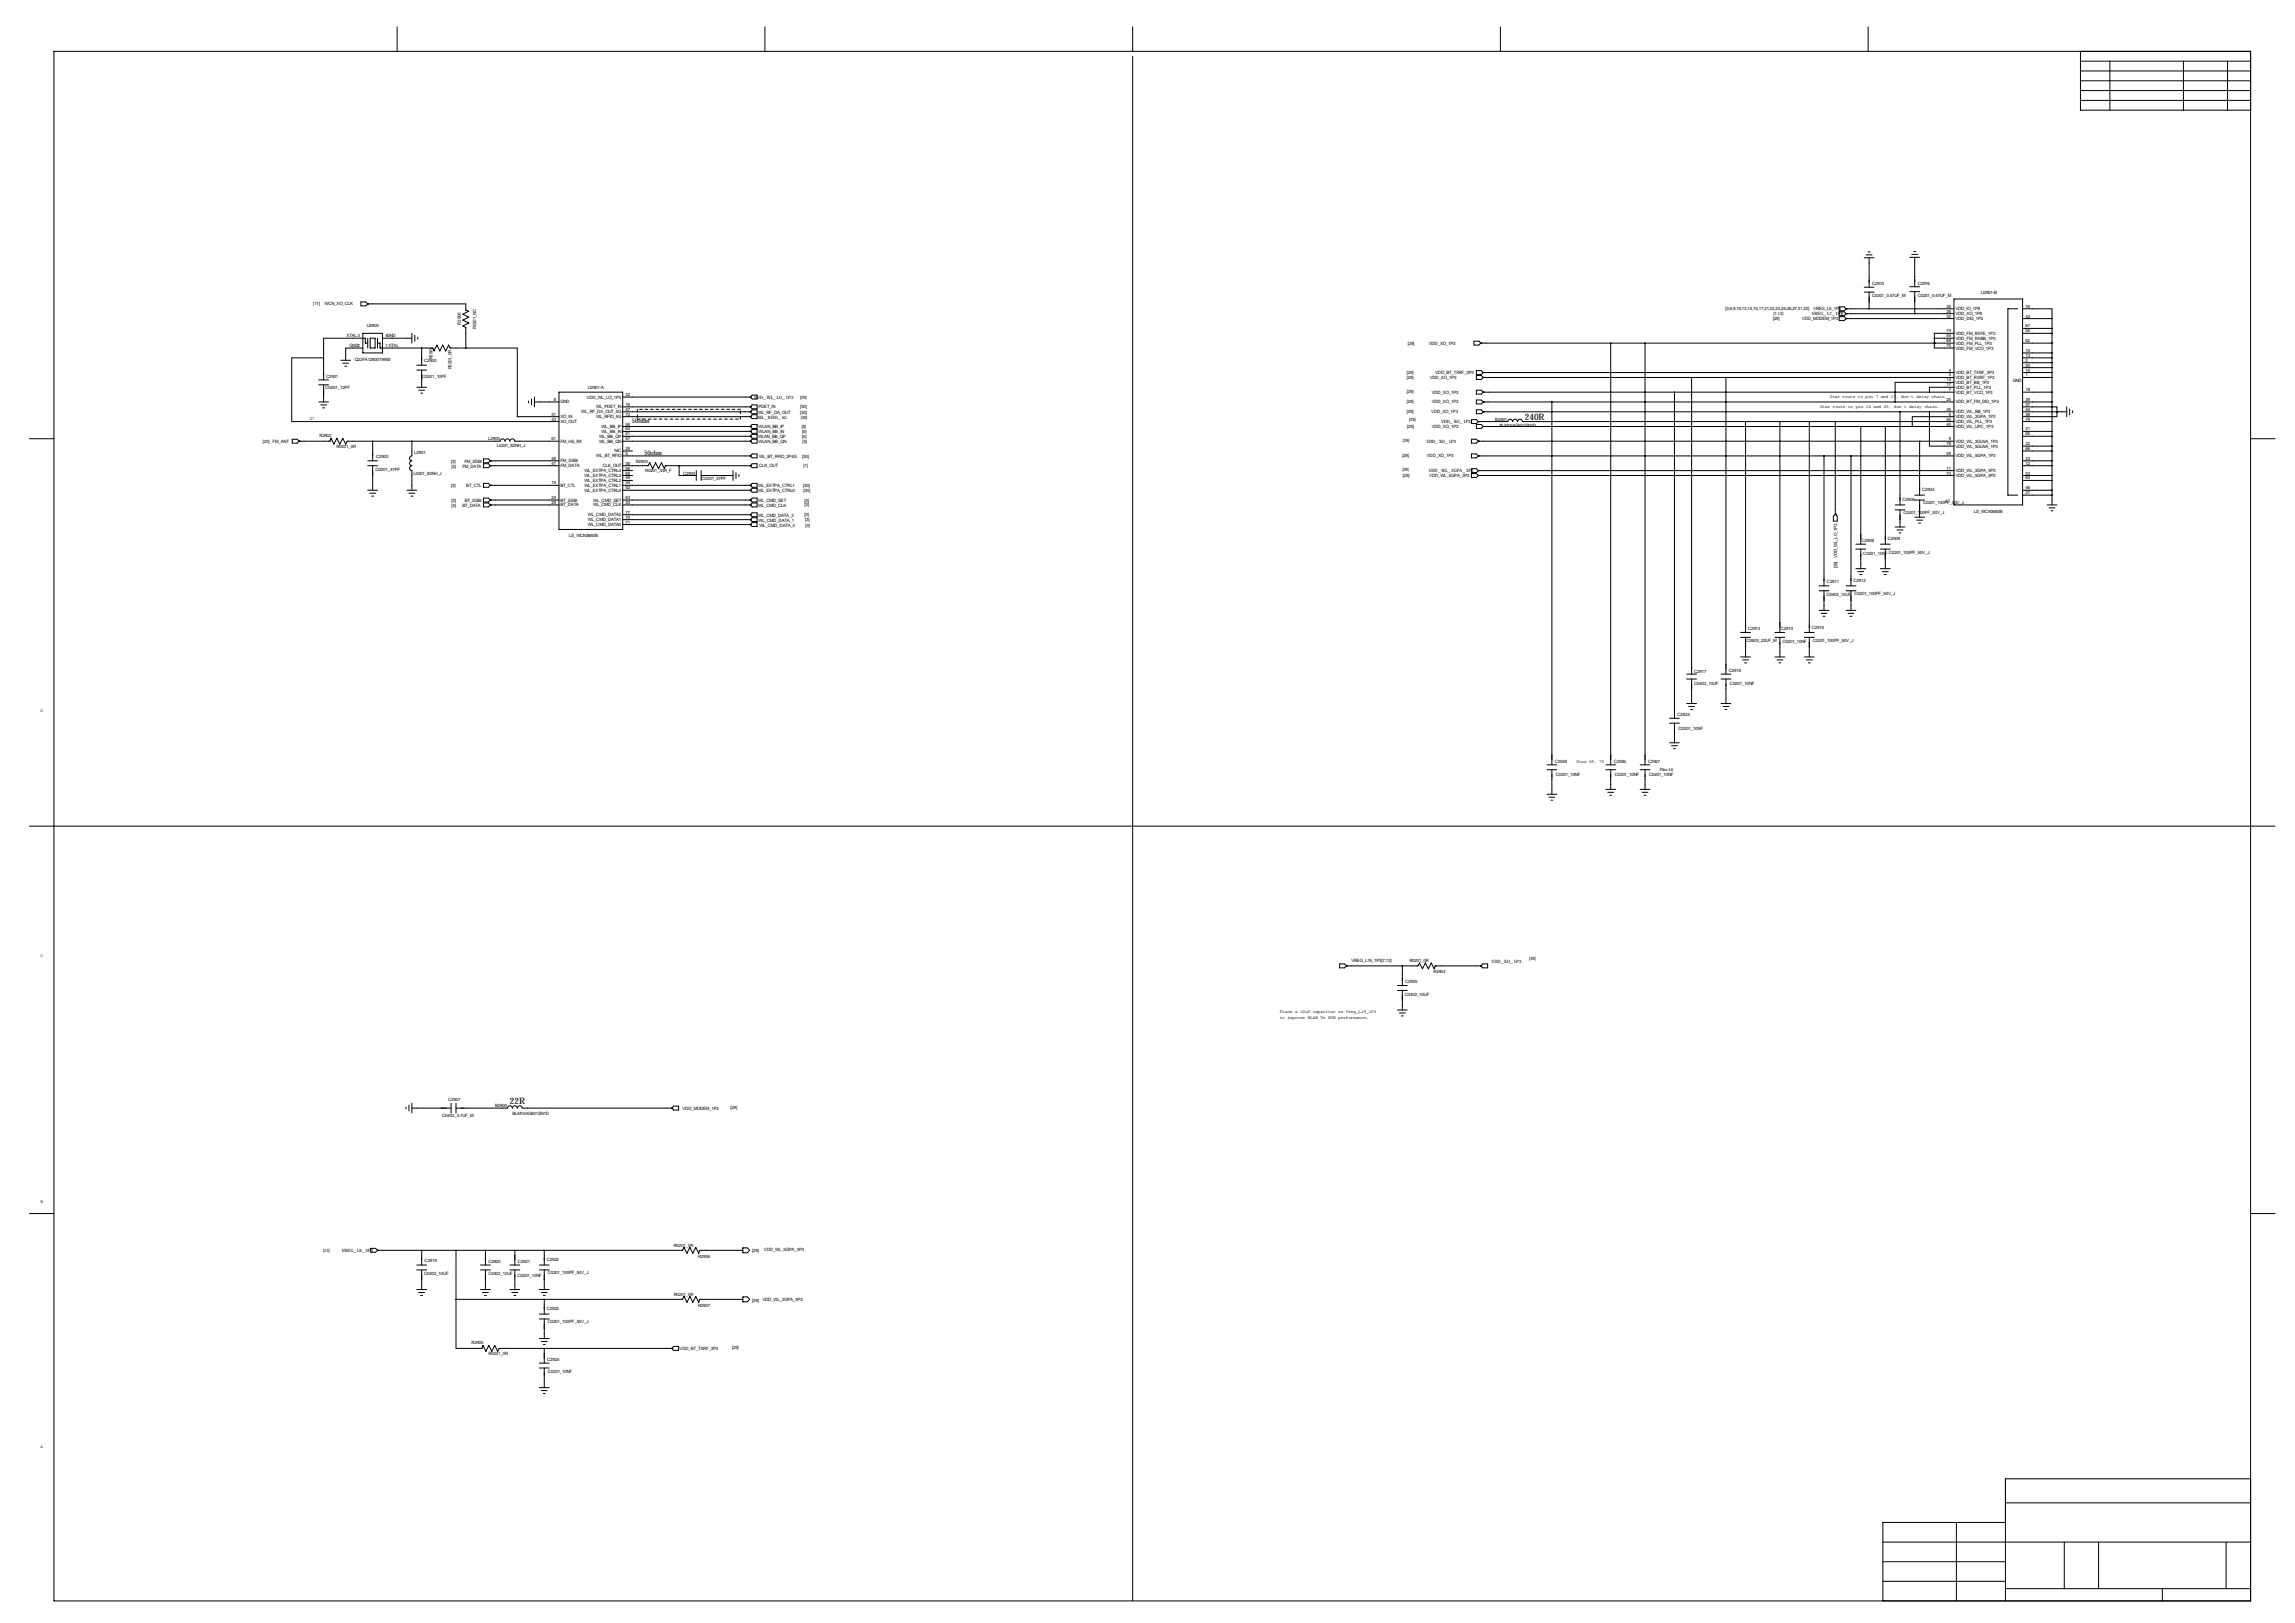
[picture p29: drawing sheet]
<svg xmlns="http://www.w3.org/2000/svg" width="1189mm" height="841mm" viewBox="0 0 1189 841" stroke-linecap="round" stroke-linejoin="round" font-family="sans-serif">
<defs><g id="words">
<g font-size="4.6">
<text x="790" y="218">240R</text>
<text x="264" y="572">22R</text>
</g>
<g font-size="3.3">
<text x="327" y="219">50ohm</text>
<text x="334" y="236">50ohm</text>
</g>
<g font-size="2.3">
<text x="970" y="148">C2910</text>
<text x="993" y="148">C2916</text>
<text x="970" y="154">C0201_0.47UF_M</text>
<text x="993" y="154">C0201_0.47UF_M</text>
<text x="1026" y="152">U2901-B</text>
<text x="162" y="158">[11]</text>
<text x="168" y="158">WCN_XO_CLK</text>
<text x="894" y="161">[3,6,9,10,13,14,15,17,21,22,23,24,26,27,31,32]</text>
<text x="939" y="161">VREG_L5_1P8</text>
<text x="1008" y="159">35</text>
<text x="1008" y="162">26</text>
<text x="1013" y="161">VDD_IO_1P8</text>
<text x="1049" y="159">76</text>
<text x="918" y="166">[29]</text>
<text x="919" y="163">[7,13]</text>
<text x="933" y="166">VDD_MODEM_1P2</text>
<text x="939" y="163">VREG_L7_1P8</text>
<text x="1008" y="165">30</text>
<text x="1013" y="163">VDD_XO_1P8</text>
<text x="1013" y="166">VDD_DIG_1P2</text>
<text x="1049" y="165">42</text>
<text x="190" y="169">U2900</text>
<text x="239" y="168" transform="rotate(-90 239 168)">R2900</text>
<text x="247" y="170" transform="rotate(-90 247 170)">R0201_NC</text>
<text x="1008" y="172">74</text>
<text x="1013" y="173">VDD_FM_RXFE_1P3</text>
<text x="1049" y="170">67</text>
<text x="1049" y="172">55</text>
<text x="180" y="174">XTAL3</text>
<text x="181" y="180">GND2</text>
<text x="200" y="180">1 XTAL</text>
<text x="200" y="175">4GND</text>
<text x="729" y="178">[29]</text>
<text x="740" y="178">VDD_XO_1P3</text>
<text x="1008" y="175">54</text>
<text x="1008" y="177">69</text>
<text x="1008" y="180">75</text>
<text x="1013" y="176">VDD_FM_RXBB_1P3</text>
<text x="1013" y="178">VDD_FM_PLL_1P3</text>
<text x="1049" y="177">62</text>
<text x="1013" y="181">VDD_FM_VCO_1P3</text>
<text x="1049" y="182">15</text>
<text x="1049" y="185">13</text>
<text x="184" y="187">Q22FA1280019900</text>
<text x="220" y="187">C2900</text>
<text x="224" y="186" transform="rotate(-90 224 186)">R2901</text>
<text x="234" y="191" transform="rotate(-90 234 191)">R0201_0R</text>
<text x="1049" y="187">2</text>
<text x="1049" y="190">20</text>
<text x="169" y="196">C2901</text>
<text x="219" y="196">C0201_10PF</text>
<text x="729" y="194">[29]</text>
<text x="729" y="196">[29]</text>
<text x="741" y="196">VDD_XO_1P3</text>
<text x="743" y="194">VDD_BT_TXRF_3P3</text>
<text x="1008" y="198">14</text>
<text x="1009" y="192">4</text>
<text x="1009" y="195">3</text>
<text x="1013" y="194">VDD_BT_TXRF_3P3</text>
<text x="1013" y="196">VDD_BT_RXRF_1P3</text>
<text x="1049" y="192">10</text>
<text x="1049" y="195">1</text>
<text x="169" y="202">C0201_12PF</text>
<text x="305" y="202">U2901-A</text>
<text x="729" y="204">[29]</text>
<text x="742" y="204">VDD_XO_1P3</text>
<text x="1008" y="200">17</text>
<text x="1009" y="203">7</text>
<text x="1013" y="199">VDD_BT_BB_1P3</text>
<text x="1013" y="201">VDD_BT_PLL_1P3</text>
<text x="1013" y="204">VDD_BT_VCO_1P3</text>
<text x="1043" y="198">GND</text>
<text x="1049" y="203">18</text>
<text x="287" y="208">8</text>
<text x="290" y="209">GND</text>
<text x="304" y="206">VDD_WL_LO_1P3</text>
<text x="324" y="205">32</text>
<text x="391" y="206">VDD_WL_LO_1P3</text>
<text x="415" y="206">[29]</text>
<text x="729" y="209">[29]</text>
<text x="742" y="209">VDD_XO_1P3</text>
<text x="948" y="206">Star route to pin 7 and 17, don't daisy chain.</text>
<text x="1008" y="208">25</text>
<text x="1013" y="209">VDD_BT_FM_DIG_1P3</text>
<text x="1049" y="208">39</text>
<text x="286" y="215">31</text>
<text x="301" y="214">WL_RF_DA_OUT_5G</text>
<text x="309" y="212">WL_PDET_IN</text>
<text x="324" y="210">16</text>
<text x="324" y="213">47</text>
<text x="324" y="215">72</text>
<text x="393" y="214">WL_RF_DA_OUT</text>
<text x="393" y="211">PDET_IN</text>
<text x="415" y="215">[30]</text>
<text x="415" y="212">[30]</text>
<text x="729" y="214">[29]</text>
<text x="741" y="214">VDD_XO_1P3</text>
<text x="943" y="212">Star route to pin 14 and 25, don't daisy chain.</text>
<text x="1008" y="213">45</text>
<text x="1009" y="215">6</text>
<text x="1013" y="214">VDD_WL_BB_1P3</text>
<text x="1049" y="210">37</text>
<text x="1049" y="213">44</text>
<text x="1049" y="215">38</text>
<text x="160" y="218">27</text>
<text x="286" y="218">43</text>
<text x="290" y="217">XO_IN</text>
<text x="290" y="219">XO_OUT</text>
<text x="309" y="217">WL_RFIO_5G</text>
<text x="312" y="222">WL_BB_IP</text>
<text x="324" y="220">58</text>
<text x="393" y="217">WL_RFIO_5G</text>
<text x="393" y="222">WLAN_BB_IP</text>
<text x="415" y="217">[30]</text>
<text x="415" y="222">[5]</text>
<text x="729" y="222">[29]</text>
<text x="730" y="218">[29]</text>
<text x="742" y="222">VDD_XO_1P3</text>
<text x="747" y="219">VDD_XO_1P3</text>
<text x="775" y="218">B2901</text>
<text x="777" y="221">BLM15AG601SN1D</text>
<text x="1008" y="218">50</text>
<text x="1008" y="220">40</text>
<text x="1013" y="217">VDD_WL_2GPA_1P3</text>
<text x="1013" y="219">VDD_WL_PLL_1P3</text>
<text x="1013" y="222">VDD_WL_UPC_1P3</text>
<text x="1049" y="218">79</text>
<text x="166" y="226">R2902</text>
<text x="310" y="227">WL_BB_QP</text>
<text x="312" y="224">WL_BB_IN</text>
<text x="324" y="223">64</text>
<text x="324" y="225">51</text>
<text x="393" y="227">WLAN_BB_QP</text>
<text x="393" y="224">WLAN_BB_IN</text>
<text x="416" y="224">[5]</text>
<text x="416" y="227">[5]</text>
<text x="1049" y="223">21</text>
<text x="1049" y="225">65</text>
<text x="136" y="229">[20]</text>
<text x="141" y="229">FM_ANT</text>
<text x="174" y="232">R0201_0R</text>
<text x="253" y="228">L2900</text>
<text x="257" y="232">L0201_82NH_J</text>
<text x="286" y="228">61</text>
<text x="290" y="229">FM_HS_RX</text>
<text x="310" y="229">WL_BB_QN</text>
<text x="324" y="228">57</text>
<text x="324" y="233">28</text>
<text x="393" y="230">WLAN_BB_QN</text>
<text x="416" y="230">[5]</text>
<text x="727" y="229">[29]</text>
<text x="739" y="229">VDD_XO_1P3</text>
<text x="1008" y="231">78</text>
<text x="1009" y="228">9</text>
<text x="1013" y="229">VDD_WL_2GLNA_1P3</text>
<text x="1013" y="232">VDD_WL_5GLNA_1P3</text>
<text x="1049" y="231">22</text>
<text x="1049" y="233">66</text>
<text x="195" y="237">C2902</text>
<text x="215" y="235">L2901</text>
<text x="234" y="240">[3]</text>
<text x="241" y="240">FM_SSBI</text>
<text x="286" y="238">48</text>
<text x="290" y="239">FM_SSBI</text>
<text x="309" y="237">WL_BT_RFIO</text>
<text x="318" y="234">N/C</text>
<text x="324" y="236">5</text>
<text x="329" y="240">R2903</text>
<text x="393" y="237">WL_BT_RFIO_2P4G</text>
<text x="416" y="237">[30]</text>
<text x="726" y="237">[29]</text>
<text x="739" y="237">VDD_XO_1P3</text>
<text x="1008" y="236">59</text>
<text x="1013" y="237">VDD_WL_5GPA_1P3</text>
<text x="1049" y="238">23</text>
<text x="195" y="244">C0201_47PF</text>
<text x="234" y="242">[3]</text>
<text x="240" y="242">FM_DATA</text>
<text x="286" y="241">41</text>
<text x="290" y="242">FM_DATA</text>
<text x="303" y="245">WL_EXTPA_CTRL4</text>
<text x="312" y="242">CLK_OUT</text>
<text x="324" y="246">68</text>
<text x="324" y="241">36</text>
<text x="324" y="243">56</text>
<text x="334" y="244">R0201_33R_F</text>
<text x="354" y="246">C2903</text>
<text x="393" y="242">CLK_OUT</text>
<text x="416" y="242">[1]</text>
<text x="726" y="244">[29]</text>
<text x="740" y="244">VDD_WL_2GPA_3P3</text>
<text x="1008" y="243">11</text>
<text x="1008" y="246">73</text>
<text x="1013" y="245">VDD_WL_2GPA_3P3</text>
<text x="1049" y="241">12</text>
<text x="1049" y="246">53</text>
<text x="214" y="246">L0201_82NH_J</text>
<text x="286" y="251">19</text>
<text x="303" y="247">WL_EXTPA_CTRL3</text>
<text x="303" y="250">WL_EXTPA_CTRL2</text>
<text x="324" y="251">34</text>
<text x="324" y="248">49</text>
<text x="364" y="249">C0201_47PF</text>
<text x="727" y="247">[29]</text>
<text x="740" y="247">VDD_WL_5GPA_3P3</text>
<text x="1013" y="247">VDD_WL_5GPA_3P3</text>
<text x="1049" y="248">60</text>
<text x="234" y="252">[3]</text>
<text x="242" y="252">BT_CTL</text>
<text x="290" y="252">BT_CTL</text>
<text x="303" y="252">WL_EXTPA_CTRL1</text>
<text x="303" y="255">WL_EXTPA_CTRL0</text>
<text x="324" y="253">52</text>
<text x="393" y="252">WL_EXTPA_CTRL1</text>
<text x="393" y="255">WL_EXTPA_CTRL0</text>
<text x="416" y="252">[30]</text>
<text x="416" y="255">[30]</text>
<text x="996" y="254">C2904</text>
<text x="1049" y="253">46</text>
<text x="1049" y="256">27</text>
<text x="234" y="263">[3]</text>
<text x="234" y="260">[3]</text>
<text x="240" y="263">BT_DATA</text>
<text x="241" y="260">BT_SSBI</text>
<text x="286" y="259">24</text>
<text x="286" y="261">29</text>
<text x="290" y="260">BT_SSBI</text>
<text x="290" y="262">BT_DATA</text>
<text x="307" y="262">WL_CMD_CLK</text>
<text x="307" y="260">WL_CMD_SET</text>
<text x="324" y="259">63</text>
<text x="324" y="261">33</text>
<text x="393" y="263">WL_CMD_CLK</text>
<text x="393" y="260">WL_CMD_SET</text>
<text x="417" y="262">[3]</text>
<text x="417" y="260">[3]</text>
<text x="986" y="260">C2906</text>
<text x="996" y="261">C0201_100PF_50V_J</text>
<text x="1008" y="260">47</text>
<text x="305" y="267">WL_CMD_DATA2</text>
<text x="305" y="270">WL_CMD_DATA1</text>
<text x="324" y="266">77</text>
<text x="324" y="269">70</text>
<text x="393" y="268">WL_CMD_DATA_2</text>
<text x="417" y="267">[3]</text>
<text x="417" y="270">[3]</text>
<text x="986" y="266">C0201_100PF_50V_J</text>
<text x="1022" y="266">LS_WCN3660B</text>
<text x="305" y="272">WL_CMD_DATA0</text>
<text x="324" y="271">71</text>
<text x="393" y="270">WL_CMD_DATA_1</text>
<text x="393" y="273">WL_CMD_DATA_0</text>
<text x="417" y="273">[3]</text>
<text x="295" y="278">LS_WCN3660B</text>
<text x="964" y="281">C2908</text>
<text x="978" y="280">C2909</text>
<text x="965" y="287">C0201_10NF</text>
<text x="978" y="287">C0201_100PF_50V_J</text>
<text x="952" y="289" transform="rotate(-90 952 289)">VDD_WL_LO_1P3</text>
<text x="952" y="294" transform="rotate(-90 952 294)">[29]</text>
<text x="946" y="302">C2911</text>
<text x="960" y="301">C2912</text>
<text x="946" y="309">C0402_10UF</text>
<text x="961" y="308">C0201_100PF_50V_J</text>
<text x="906" y="326">C2913</text>
<text x="923" y="326">C2914</text>
<text x="939" y="326">C2915</text>
<text x="905" y="332">C0603_22UF_M</text>
<text x="923" y="333">C0201_10NF</text>
<text x="939" y="332">C0201_100PF_50V_J</text>
<text x="878" y="348">C2917</text>
<text x="896" y="348">C2918</text>
<text x="878" y="355">C0402_10UF</text>
<text x="896" y="355">C0201_10NF</text>
<text x="21" y="369">D</text>
<text x="869" y="371">C2924</text>
<text x="869" y="378">C0201_10NF</text>
<text x="805" y="395">C2928</text>
<text x="817" y="395">Pins 69, 75</text>
<text x="836" y="395">C2926</text>
<text x="854" y="395">C2927</text>
<text x="860" y="399">Pins 54</text>
<text x="806" y="402">C0201_10NF</text>
<text x="836" y="402">C0201_10NF</text>
<text x="854" y="402">C0201_10NF</text>
<text x="21" y="496">C</text>
<text x="792" y="497">[29]</text>
<text x="700" y="498">VREG_L19_1P3[7,13]</text>
<text x="730" y="499">R0201_0R</text>
<text x="773" y="499">VDD_XO_1P3</text>
<text x="728" y="509">C2905</text>
<text x="743" y="504">R2904</text>
<text x="728" y="516">C0402_10UF</text>
<text x="663" y="525">Place a 10uF capacitor on Vreg_L19_1P3</text>
<text x="663" y="528">to improve WLAN Tx EVM performance.</text>
<text x="232" y="570">C2907</text>
<text x="256" y="573">B2900</text>
<text x="354" y="575">VDD_MODEM_1P2</text>
<text x="378" y="574">[29]</text>
<text x="229" y="579">C0402_4.7UF_M</text>
<text x="265" y="578">BLM15AG601SN1D</text>
<text x="21" y="623">B</text>
<text x="349" y="646">R0201_0R</text>
<text x="167" y="649">[13]</text>
<text x="177" y="648">VREG_L9_3P3</text>
<text x="220" y="654">C2919</text>
<text x="268" y="654">C2921</text>
<text x="283" y="653">C2922</text>
<text x="362" y="651">R2906</text>
<text x="390" y="648">[29]</text>
<text x="396" y="648">VDD_WL_5GPA_3P3</text>
<text x="253" y="654">C2920</text>
<text x="220" y="661">C0402_10UF</text>
<text x="253" y="660">C0402_10UF</text>
<text x="268" y="661">C0201_10NF</text>
<text x="284" y="660">C0201_100PF_50V_J</text>
<text x="349" y="671">R0201_0R</text>
<text x="362" y="677">R2907</text>
<text x="390" y="674">[29]</text>
<text x="395" y="674">VDD_WL_2GPA_3P3</text>
<text x="283" y="679">C2923</text>
<text x="284" y="685">C0201_100PF_50V_J</text>
<text x="244" y="696">R2905</text>
<text x="253" y="702">R0201_0R</text>
<text x="352" y="699">VDD_BT_TXRF_3P3</text>
<text x="379" y="699">[29]</text>
<text x="283" y="705">C2925</text>
<text x="284" y="711">C0201_10NF</text>
<text x="21" y="750">A</text>
</g>
</g></defs>
<g fill="none" stroke="#000" stroke-width=".52">
<path d="M206 14v13M396 14v13M587 14v13M777 14v13M968 14v13M28 27h1138v802h-1138zM587 29v800M1078 27v30h88M1078 32h88M1078 37h88M1093 32v25M1131 32v25"/>
<path d="M1154 32v25M1078 42h88M1078 47h88M1078 52h88M966 134h5M967 132h3M968 130h1M968 134v15M989 133h5M990 132h3M991 130h1M992 133v16"/>
<path d="M187 156h2l1 1-1 1h-2zM190 157h.1M190 157h51v4h2l-3 2 3 1-3 2 3 1-3 2 1 1v10M953 159h2l1 1-1 1h-2zM956 160h.1M956 160h56M966 149h5M966 151h5M968 151v9M989 149h5M989 151h5M992 151v11"/>
<path d="M1012 155h36v107h-36zM1045 160h-5v96h5M1048 160h15v5M188 173h10v10h-10zM190 178h-1v-3h-21v10M190 175v5M192 175h2v5h-2zM196 178h1v2h27l1 2 1-3 2 3 1-3 2 3 1-3 1 1h8M196 175v5M198 175h15M213 173v5M215 174v3"/>
<path d="M216 175v1M764 177h2l1 1-1 1h-2zM767 178h.1M767 178h245M834 178v218M852 178v218M953 161h2l1 1-1 2h-2zM953 164h2l1 1-1 1h-2zM956 165h.1M956 162h.1M956 162h56M956 165h56"/>
<path d="M1002 178h.1M1002 178v2h10M1002 175h10M1002 175v3M1012 173h-10v2M1048 173h15M1048 178h15M1048 165h15M1048 170h15M1063 165v97M165 197h5M165 199h5"/>
<path d="M168 185h-17v33h139M168 185v12M168 199v9M177 187h5M178 188h3M179 190h1M188 180h-9v7M216 189h5M216 192h5M218 180v9M218 192v9M241 180h27v36h22"/>
<path d="M765 192h2l1 1-1 1h-2zM765 194h2l1 2-1 1h-2zM768 193h.1M768 196h.1M768 193h244M768 196h244M876 196v153M894 196v153M1012 198h-30v10M1048 183h15M1048 193h15M1048 196h15"/>
<path d="M1048 185h15M1048 188h15M1048 190h15M165 208h5M166 210h3M167 211h1M216 201h5M217 202h3M218 204h1M274 208v1M275 207v3M277 208h13"/>
<path d="M277 206v5M290 203h33v71h-33zM323 216h66M323 206h66M323 211h66M323 213h66M389 206h.1M389 213h.1M389 211h.1M389 216h.1M389 211l1-1h2v2h-2zM389 216l1-1h2v2h-2z"/>
<path d="M390 205h2v2h-2l-1-1zM390 212h2v2h-2l-1-1zM390 220h2v2h-2l-1-1zM762 217h3l1 1-1 1h-3zM765 202h2l1 1-1 1h-2zM765 212h2l1 1-1 1h-2zM765 207h2l1 1-1 1h-2zM765 220h2l1 1-1 1h-2zM766 218h15a1.3 1.3 0 0 1 1-1 1.3 1.3 0 0 1 2 1 1.3 1.3 0 0 1 1-1 1.3 1.3 0 0 1 1 1 1.3 1.3 0 0 1 1-1 1.3 1.3 0 0 1 2 1h223M766 218h.1M768 203h.1M768 208h.1"/>
<path d="M768 213h.1M768 203h244M768 208h244M768 213h244M804 208v188M867 203v169M904 218v110M922 218v110M937 218v110M951 218v48M984 213v49M999 213v18h13"/>
<path d="M1012 201h-13v2M1012 216h-21v5M1048 211h18v2M1048 218h15M1048 203h15M1048 208h15M1048 213h23M1066 213h.1M1066 213v3h-18M1071 211v5M1072 212v3M1074 213v1"/>
<path d="M15 227h13M151 228h3l1 1-1 1h-3zM155 229h16v-2l2 3 1-3 2 3 2-3 1 3 1-1h79a1.3 1.3 0 0 1 1-2 1.4 1.4 0 0 1 2 2 1.3 1.3 0 0 1 1-2 1.3 1.3 0 0 1 1 2 1.3 1.3 0 0 1 1-2 1.4 1.4 0 0 1 2 2h23M155 229h.1M190 239h6M193 229v10M213 229v7a1.3 1.3 0 0 0-1 1 1.3 1.3 0 0 0 1 2 1.3 1.3 0 0 0-1 1 1.3 1.3 0 0 0 1 1 1.3 1.3 0 0 0-1 1 1.3 1.3 0 0 0 1 2v10M250 238h3l1 1-1 1h-3zM254 239h.1M254 239h36M323 229h66M323 221h66"/>
<path d="M323 223h66M323 226h66M323 234h5M323 236h66M389 236h.1M389 223h.1M389 221h.1M389 226h.1M389 229h.1M389 223l1-1h2v2h-2zM389 226l1-1h2v2h-2zM389 236l1-1h2v2h-2z"/>
<path d="M390 228h2v2h-2l-1-1zM762 228h3l1 1-1 1h-3zM762 235h3l1 1-1 1h-3zM766 229h.1M766 236h.1M766 229h246M766 236h246M768 221h.1M768 221h244M945 236v67M959 236v67M964 221v61"/>
<path d="M977 221v61M994 229v27M1048 239h15M1048 223h15M1048 226h15M1048 234h15M1048 231h15M1166 227h13M190 241h6M190 254h6M192 255h3M193 257h1"/>
<path d="M193 241v13M211 254h5M212 255h3M213 257h1M250 240h3l1 1-1 1h-3zM250 250h3l1 1-1 1h-3zM250 258h3l1 1-1 1h-3zM254 259h.1M254 251h.1M254 241h.1M254 241h36M254 259h36"/>
<path d="M254 251h36M323 241h13l1-1 1 3 2-3 1 3 2-3 1 3 1-2h44M323 246h5M323 259h66M323 251h66M323 254h66M323 249h5M323 244h5M352 241v5h9M361 244v5M363 246h17M363 244v5"/>
<path d="M380 244v5M381 245v3M383 246v1M389 241h.1M389 251h.1M389 254h.1M389 259h.1M389 251l1-1h2v2h-2zM389 254l1-1h2v2h-2zM389 259l1-1h2v2h-2zM390 240h2v2h-2l-1-1zM762 243h3l1 1-1 1h-3z"/>
<path d="M762 245h3l1 1-1 1h-3zM766 244h.1M766 246h.1M766 246h246M766 244h246M992 256h5M992 259h5M994 259v9M1048 241h15M1048 246h15M1048 256h15M1048 254h15"/>
<path d="M1048 249h15M250 261h3l1 1-1 1h-3zM254 262h.1M254 262h36M323 262h66M323 267h66M323 269h66M323 272h66M389 262h.1M389 272h.1M389 267h.1M389 269h.1"/>
<path d="M389 262l1-1h2v2h-2zM389 267l1-1h2v2h-2zM389 269l1-1h2v2h-2zM390 271h2v2h-2l-1-1zM951 266h.1M951 266l1 1v3h-2v-3zM982 262h5M982 264h5M982 273h5M983 275h3M984 276h1M984 264v9"/>
<path d="M992 268h5M993 269h3M994 271h1M1060 262h6M1061 263h4M1062 265h1M961 282h5M961 284h5M961 295h5M962 296h3M963 298h1M964 284v11"/>
<path d="M974 282h5M974 284h5M974 295h5M975 296h3M976 298h1M977 284v11M942 303h5M942 306h5M942 316h5M943 318h3M944 319h1M945 306v10"/>
<path d="M956 303h5M956 306h5M956 316h5M957 318h3M958 319h1M959 306v10M902 328h5M902 330h5M904 330v10M919 328h6M919 330h6M922 330v10"/>
<path d="M935 328h5M935 330h5M937 330v10M874 352h5M874 349h5M876 352v12M892 352h5M892 349h5M894 352v12M902 340h5M903 342h3M904 343h1"/>
<path d="M919 340h6M920 342h4M922 343h1M935 340h5M936 342h3M937 343h1M865 375h5M865 372h5M867 375v10M874 364h5M875 366h3M876 367h1"/>
<path d="M892 364h5M893 366h3M894 367h1M801 399h5M801 396h5M804 399v12M832 399h5M832 396h5M834 399v10M850 399h5M850 396h5M852 399v10"/>
<path d="M865 385h5M866 386h3M867 388h1M801 411h5M802 413h3M803 414h1M832 409h5M833 410h3M834 412h1M850 409h5M851 410h3M852 412h1"/>
<path d="M15 428h1164M694 499h2l1 1-1 1h-2zM697 500h.1M697 500h38v-1l2 3 1-3 2 3 1-3 2 3v-2h24M724 510h5M724 513h5M726 500v10M726 513v10M767 500h.1M767 500l1-1h3v2h-3zM724 523h5M725 525h3"/>
<path d="M726 526h1M210 573v1M212 572v3M213 571v6M213 574h21M234 571v6M236 574h27a1.3 1.3 0 0 1 1-1 1.3 1.3 0 0 1 1 1 1.3 1.3 0 0 1 2-1 1.3 1.3 0 0 1 1 1 1.3 1.3 0 0 1 1-1 1.3 1.3 0 0 1 2 1h77M236 571v6M348 574h.1M349 573h3v2h-3l-1-1zM15 629h13M1166 629h13"/>
<path d="M192 647h3l1 1-1 1h-3zM196 648h.1M196 648h158v-2l2 3 1-3 2 3 1-3 2 3v-1h23M216 655h5M216 658h5M218 648v7M218 658v10M236 648v25M249 655h5M249 658h5M251 648v7M251 658v10"/>
<path d="M264 655h5M264 658h5M267 648v7M267 658v10M279 655h5M279 658h5M282 648v7M282 658v10M385 646h2l1 2-1 1h-2zM216 668h5M217 669h3M218 671h1"/>
<path d="M236 673v25h14v-1l2 3 1-3 2 3 1-3 2 3 1-2h89M236 673h118v-1l2 3 1-3 2 3 1-3 2 3v-2h23M249 668h5M250 669h3M251 671h1M264 668h5M265 669h3M266 671h1M279 668h5M280 669h3M281 671h1M282 673v8"/>
<path d="M385 672h2l1 1-1 1h-2zM279 681h5M279 683h5M279 693h5M280 695h3M281 696h1M282 683v10M282 698v8M348 698h.1M348 698l1-1h3v2h-3zM279 709h5M279 706h5"/>
<path d="M279 719h5M282 709v10M280 720h3M281 722h1M1039 778h127M1166 766h-127v63M975 799h191M1013 789v40M1039 789h-64v40M1069 799v24M1087 799v24M1153 799v24"/>
<path d="M975 809h64M975 819h64M1039 823h127M1120 823v6"/>
</g>
<path d="M330 212v5M330 217h54M384 217v-5M384 212h-54" fill="none" stroke="#000" stroke-width=".52" stroke-dasharray="1.4 1.4"/>
<path d="M999 203a.5 .5 0 0 0 1 0 .5 .5 0 0 0-1 0zM999 213a.5 .5 0 0 0 1 0 .5 .5 0 0 0-1 0z" fill="#000" stroke="#000" stroke-width=".52"/>
<use href="#words"/>
</svg>
